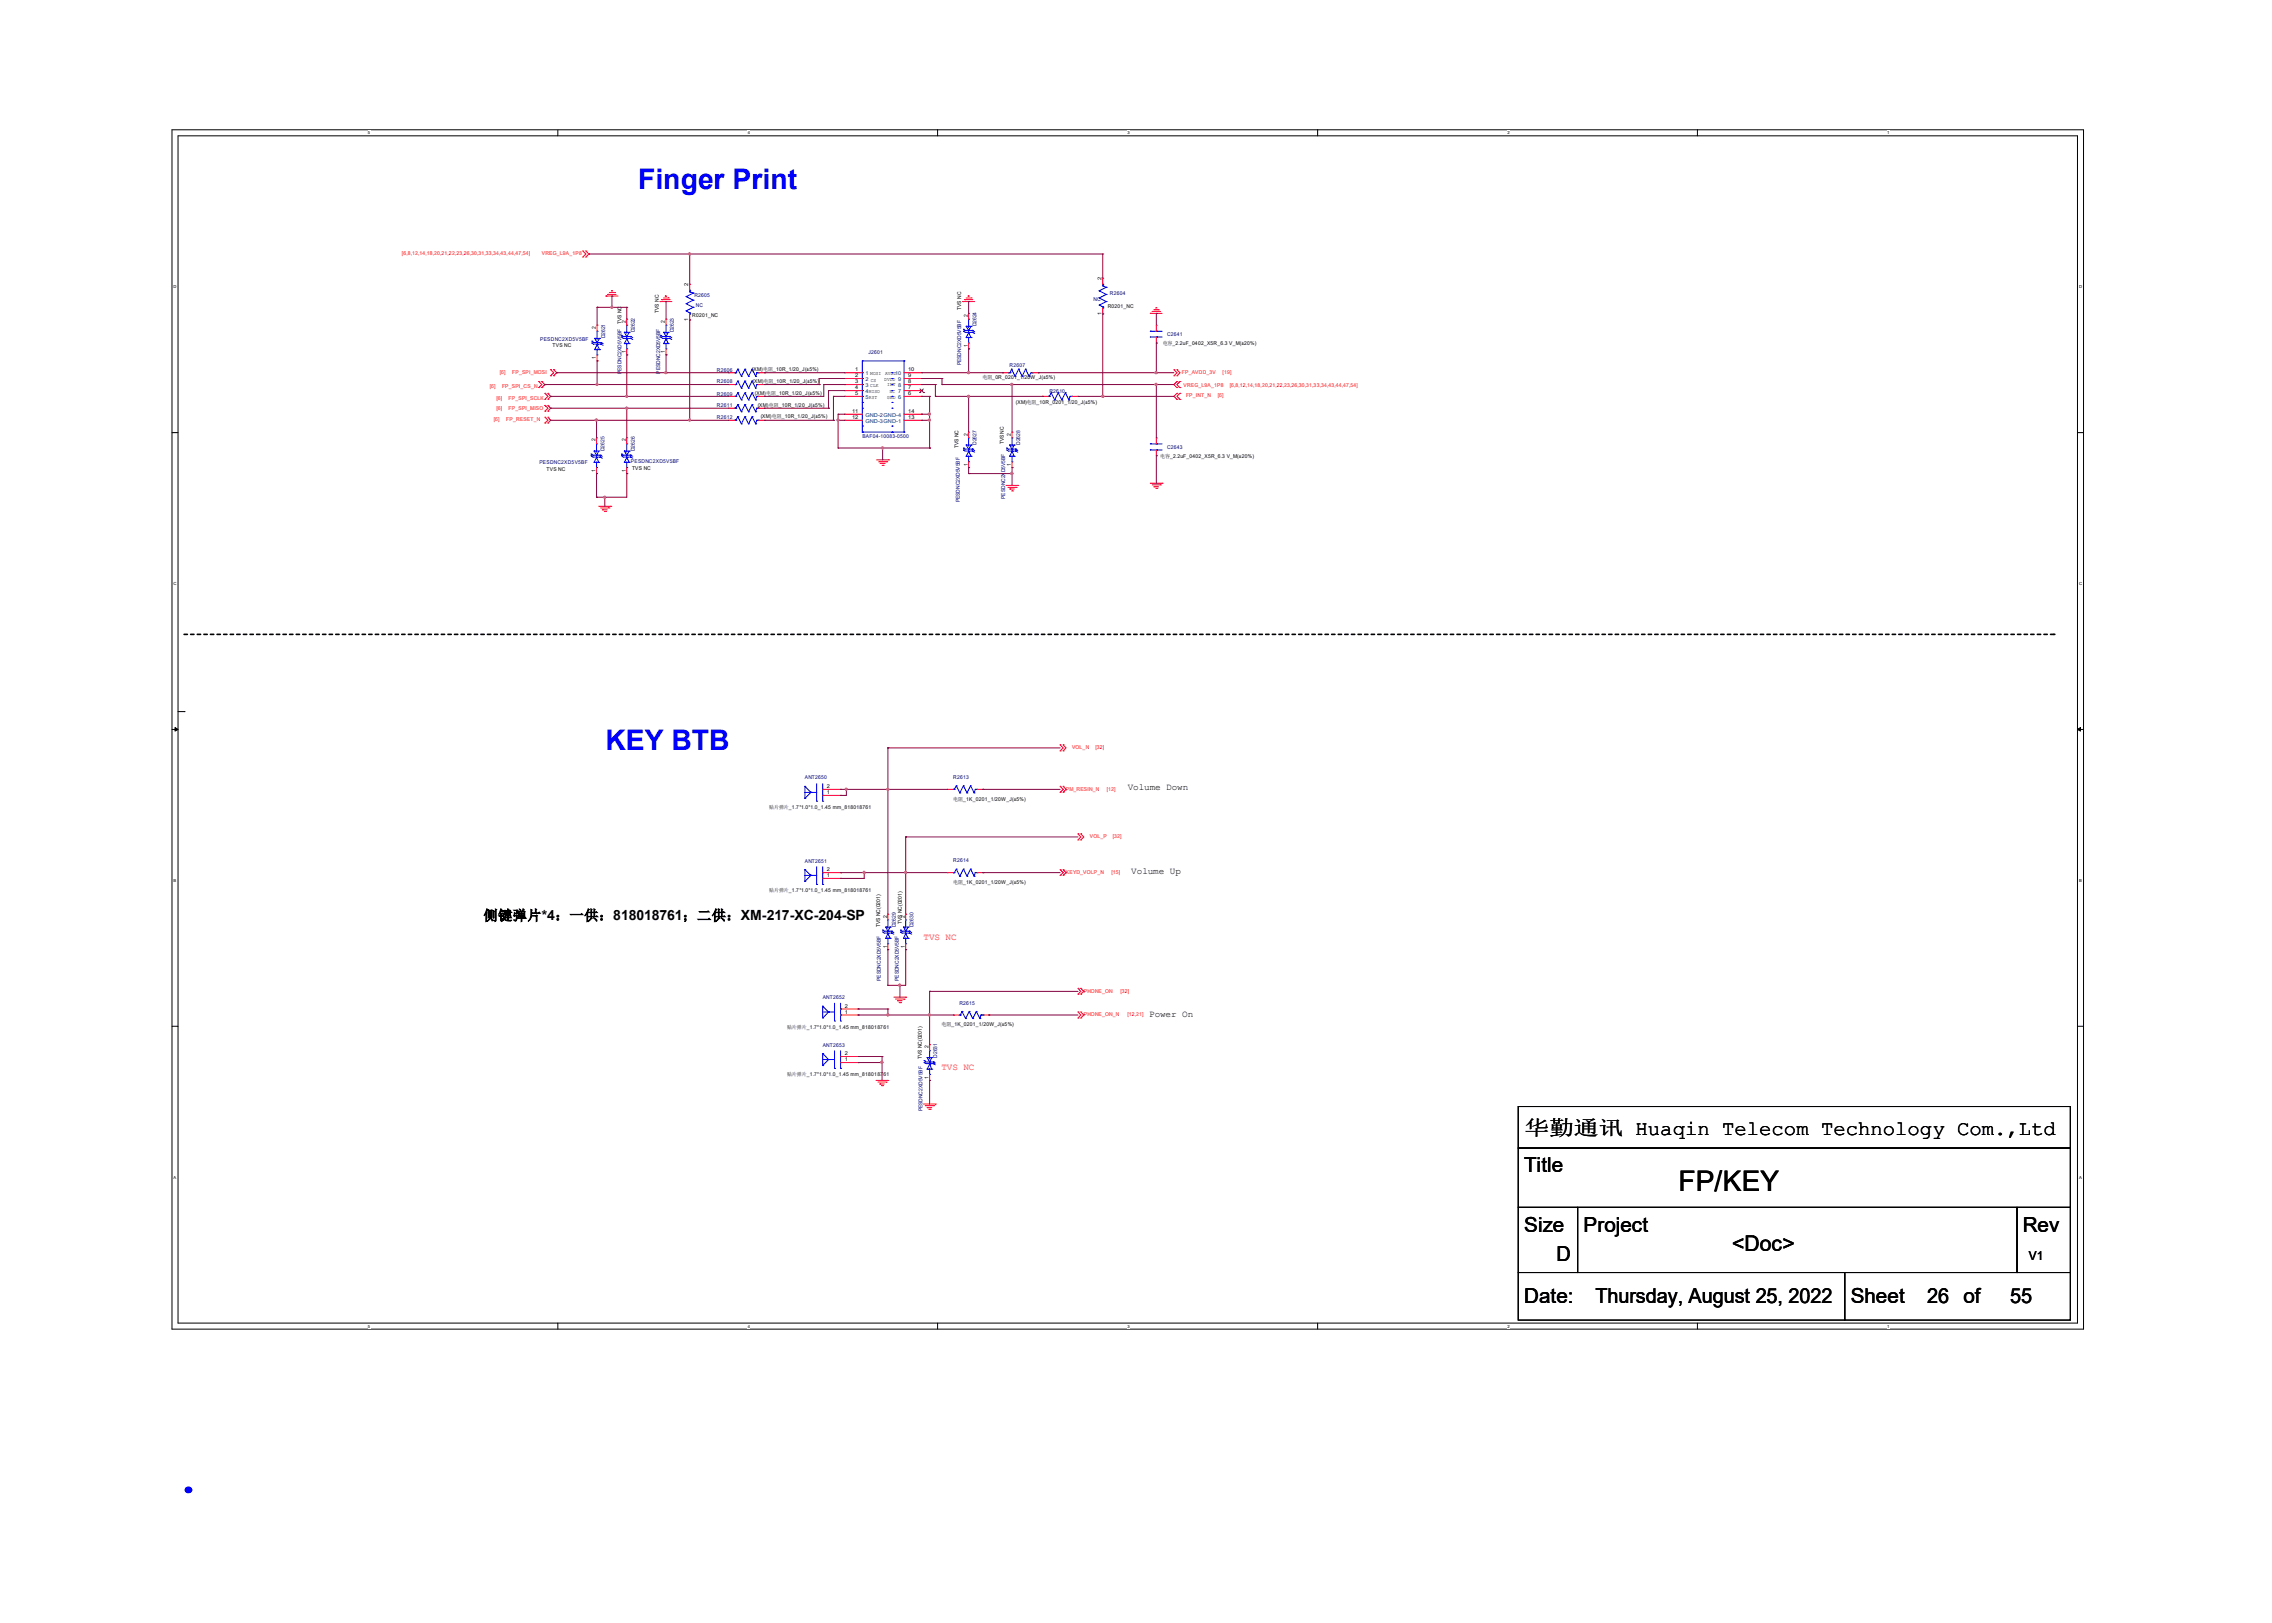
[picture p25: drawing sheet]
<svg xmlns="http://www.w3.org/2000/svg" width="350mm" height="250mm" viewBox="0 0 350 250" stroke-linecap="round" stroke-linejoin="round" font-family="sans-serif">
<defs><g id="words">
<text font-size="8.5" fill="#00f" x="26.5" y="229.9">.</text>
<g font-size="4.4" fill="#00f">
<text x="98.3" y="29.1">Finger Print</text>
<text x="93.3" y="115.5">KEY BTB</text>
</g>
<text font-size="4.4" x="258.6" y="183.5">FP/KEY</text>
<text font-size="3.3" x="266.8" y="192.6">&lt;Doc&gt;</text>
<g font-size="3.2">
<text x="234.8" y="174.8">华勤通讯 Huaqin Telecom Technology Com.,Ltd</text>
<text x="234.8" y="180.6">Title</text>
<text x="234.8" y="189.7">Size</text>
<text x="244" y="189.7">Project</text>
<text x="311.6" y="189.7">Rev</text>
<text x="239.8" y="194.3">D</text>
<text x="234.8" y="200.7">Date:</text>
<text x="245.8" y="200.7">Thursday, August 25, 2022</text>
<text x="285.1" y="200.7">Sheet</text>
<text x="296.9" y="200.7">26 of</text>
<text x="309.7" y="200.7">55</text>
</g>
<text font-size="2.2" x="74.5" y="141.7">侧键弹片*4：一供：818018761；二供：XM-217-XC-204-SP</text>
<text font-size="1.9" x="312.5" y="194.1">V1</text>
<g font-size="1.4">
<text x="173.7" y="121.7">Volume Down</text>
<text x="174.3" y="134.7">Volume Up</text>
<text x="177" y="156.6">Power On</text>
</g>
<g font-size="1.4" fill="#f00">
<text x="142.3" y="144.7">TVS NC</text>
<text x="145" y="164.9">TVS NC</text>
</g>
<g font-size=".8" fill="#f00">
<text x="61.9" y="39.3">[6,8,12,14,18,20,21,22,23,26,30,31,33,34,43,44,47,54]</text>
<text x="83.5" y="39.3">VREG_L9A_1P8</text>
<text x="75.4" y="59.8">[6]</text>
<text x="77" y="57.5">[6]</text>
<text x="77.3" y="59.8">FP_SPI_CS_N</text>
<text x="78.9" y="57.5">FP_SPI_MOSI</text>
<text x="182.1" y="57.5">FP_AVDD_3V</text>
<text x="182.3" y="59.6">VREG_L9A_1P8</text>
<text x="188.3" y="57.5">[19]</text>
<text x="189.4" y="59.6">[6,8,12,14,18,20,21,22,23,26,30,31,33,34,43,44,47,54]</text>
<text x="76.1" y="64.9">[6]</text>
<text x="76.5" y="61.6">[6]</text>
<text x="76.5" y="63.1">[6]</text>
<text x="78" y="64.9">FP_RESET_N</text>
<text x="78.4" y="61.6">FP_SPI_SCLK</text>
<text x="78.4" y="63.1">FP_SPI_MISO</text>
<text x="182.7" y="61.2">FP_INT_N</text>
<text x="187.6" y="61.2">[6]</text>
<text x="165.1" y="115.4">VOL_N</text>
<text x="168.8" y="115.4">[32]</text>
<text x="164.2" y="121.8">PM_RESIN_N</text>
<text x="170.5" y="121.8">[12]</text>
<text x="167.9" y="129.1">VOL_P</text>
<text x="171.4" y="129.1">[32]</text>
<text x="164.2" y="134.6">KEYD_VOLP_N</text>
<text x="171.2" y="134.6">[15]</text>
<text x="167" y="152.9">PHONE_ON</text>
<text x="172.6" y="152.9">[32]</text>
<text x="167" y="156.6">PHONE_ON_N</text>
<text x="173.7" y="156.6">[12,21]</text>
</g>
<g font-size=".8">
<text x="106" y="44.1" transform="rotate(-90 106 44.1)">2</text>
<text x="148.1" y="47.7" transform="rotate(-90 148.1 47.7)">TVS NC</text>
<text x="169.7" y="43.1" transform="rotate(-90 169.7 43.1)">2</text>
<text x="170.6" y="47.5">R0201_NC</text>
<text x="85.1" y="53.5">TVS NC</text>
<text x="91.8" y="50.6" transform="rotate(-90 91.8 50.6)">2</text>
<text x="95.7" y="49.9" transform="rotate(-90 95.7 49.9)">TVS NC</text>
<text x="96.4" y="49.7" transform="rotate(-90 96.4 49.7)">2</text>
<text x="101.5" y="48.2" transform="rotate(-90 101.5 48.2)">TVS NC</text>
<text x="102.4" y="49.7" transform="rotate(-90 102.4 49.7)">2</text>
<text x="106" y="49.5" transform="rotate(-90 106 49.5)">1</text>
<text x="106.6" y="48.8">R0201_NC</text>
<text x="149.1" y="53.5" transform="rotate(-90 149.1 53.5)">1</text>
<text x="149.1" y="48.8" transform="rotate(-90 149.1 48.8)">2</text>
<text x="169.7" y="48.5" transform="rotate(-90 169.7 48.5)">1</text>
<text x="179.1" y="53.1">电容_2.2uF_0402_X5R_6.3 V_M(±20%)</text>
<text x="91.8" y="55.3" transform="rotate(-90 91.8 55.3)">1</text>
<text x="96.4" y="54.4" transform="rotate(-90 96.4 54.4)">1</text>
<text x="102.4" y="54.4" transform="rotate(-90 102.4 54.4)">1</text>
<text x="115.8" y="57.2">(XM)电阻_10R_1/20_J(±5%)</text>
<text x="115.9" y="59">(XM)电阻_10R_1/20_J(±5%)</text>
<text x="131.7" y="57.2">1</text>
<text x="131.7" y="58.1">2</text>
<text x="131.7" y="59">3</text>
<text x="131.7" y="59.9">4</text>
<text x="136.2" y="58.7">DVDD 9</text>
<text x="136.4" y="57.7">AVDD10</text>
<text x="136.7" y="59.5">INT 8</text>
<text x="139.9" y="59">8</text>
<text x="139.9" y="58.1">9</text>
<text x="139.9" y="59.9">7</text>
<text x="139.9" y="57.2">10</text>
<text x="151.3" y="58.3">电阻_0R_0201_1/20W_J(±5%)</text>
<text x="116.3" y="60.8">(XM)电阻_10R_1/20_J(±5%)</text>
<text x="116.7" y="62.7">(XM)电阻_10R_1/20_J(±5%)</text>
<text x="117.2" y="64.4">(XM)电阻_10R_1/20_J(±5%)</text>
<text x="131.3" y="63.6">11</text>
<text x="131.3" y="64.5">12</text>
<text x="131.7" y="60.8">5</text>
<text x="136.7" y="61.5">GND 6</text>
<text x="137.1" y="60.5">NC 7</text>
<text x="139.9" y="60.8">6</text>
<text x="139.9" y="63.6">14</text>
<text x="139.9" y="64.5">13</text>
<text x="156.5" y="62.3">(XM)电阻_10R_0201_1/20_J(±5%)</text>
<text x="91.7" y="68" transform="rotate(-90 91.7 68)">2</text>
<text x="96.4" y="68" transform="rotate(-90 96.4 68)">2</text>
<text x="147.7" y="69" transform="rotate(-90 147.7 69)">TVS NC</text>
<text x="149.1" y="71.8" transform="rotate(-90 149.1 71.8)">1</text>
<text x="149.1" y="67.1" transform="rotate(-90 149.1 67.1)">2</text>
<text x="154.6" y="68.5" transform="rotate(-90 154.6 68.5)">TVS NC</text>
<text x="155.7" y="71.8" transform="rotate(-90 155.7 71.8)">1</text>
<text x="155.7" y="67.1" transform="rotate(-90 155.7 67.1)">2</text>
<text x="178.7" y="70.6">电容_2.2uF_0402_X5R_6.3 V_M(±20%)</text>
<text x="84.2" y="72.6">TVS NC</text>
<text x="91.7" y="72.7" transform="rotate(-90 91.7 72.7)">1</text>
<text x="96.4" y="72.7" transform="rotate(-90 96.4 72.7)">1</text>
<text x="97.4" y="72.4">TVS NC</text>
<text x="118.5" y="124.6">贴片弹片_1.7*1.0*1.0_1.45 mm_818018761</text>
<text x="127.4" y="122.3">1</text>
<text x="127.4" y="121.4">2</text>
<text x="146.8" y="123.4">电阻_1K_0201_1/20W_J(±5%)</text>
<text x="118.5" y="137.5">贴片弹片_1.7*1.0*1.0_1.45 mm_818018761</text>
<text x="127.4" y="135.1">1</text>
<text x="127.4" y="134.2">2</text>
<text x="146.8" y="136.2">电阻_1K_0201_1/20W_J(±5%)</text>
<text x="135.6" y="142.8" transform="rotate(-90 135.6 142.8)">TVS NC(0201)</text>
<text x="136.6" y="141.4" transform="rotate(-90 136.6 141.4)">2</text>
<text x="138.9" y="142.3" transform="rotate(-90 138.9 142.3)">TVS NC(0201)</text>
<text x="139.4" y="141.4" transform="rotate(-90 139.4 141.4)">2</text>
<text x="136.6" y="146" transform="rotate(-90 136.6 146)">1</text>
<text x="139.4" y="146" transform="rotate(-90 139.4 146)">1</text>
<text x="130.1" y="155.2">2</text>
<text x="121.2" y="158.5">贴片弹片_1.7*1.0*1.0_1.45 mm_818018761</text>
<text x="130.1" y="156.1">1</text>
<text x="143" y="161.5" transform="rotate(-90 143 161.5)">2</text>
<text x="145" y="158">电阻_1K_0201_1/20W_J(±5%)</text>
<text x="121.2" y="165.8">贴片弹片_1.7*1.0*1.0_1.45 mm_818018761</text>
<text x="130.1" y="163.5">1</text>
<text x="130.1" y="162.5">2</text>
<text x="142" y="163.1" transform="rotate(-90 142 163.1)">TVS NC(0201)</text>
<text x="143" y="166.1" transform="rotate(-90 143 166.1)">1</text>
</g>
<g font-size=".8" fill="#000080">
<text x="107" y="45.8">R2605</text>
<text x="107.2" y="47.3">NC</text>
<text x="168.5" y="46.4">NC</text>
<text x="171" y="45.5">R2604</text>
<text x="83.2" y="52.5">PESDNC2XD5V5BF</text>
<text x="93.2" y="52.1" transform="rotate(-90 93.2 52.1)">D2621</text>
<text x="97.8" y="51.2" transform="rotate(-90 97.8 51.2)">D2622</text>
<text x="103.8" y="51.2" transform="rotate(-90 103.8 51.2)">D2623</text>
<text x="150.4" y="50.3" transform="rotate(-90 150.4 50.3)">D2624</text>
<text x="179.8" y="51.8">C2641</text>
<text x="95.7" y="57.6" transform="rotate(-90 95.7 57.6)">PESDNC2XD5V5BF</text>
<text x="101.7" y="57.5" transform="rotate(-90 101.7 57.5)">PESDNC2XD5V5BF</text>
<text x="110.4" y="59.1">R2608</text>
<text x="110.4" y="57.2">R2606</text>
<text x="133.8" y="54.5">J2601</text>
<text x="148.1" y="56.3" transform="rotate(-90 148.1 56.3)">PESDNC2XD5V5BF</text>
<text x="155.5" y="56.5">R2607</text>
<text x="110.4" y="64.6">R2612</text>
<text x="110.4" y="62.7">R2611</text>
<text x="110.4" y="60.9">R2609</text>
<text x="161.7" y="60.5">R2610</text>
<text x="83.1" y="71.4">PESDNC2XD5V5BF</text>
<text x="93.1" y="69.5" transform="rotate(-90 93.1 69.5)">D2625</text>
<text x="97.2" y="71.3">PESDNC2XD5V5BF</text>
<text x="97.8" y="69.5" transform="rotate(-90 97.8 69.5)">D2626</text>
<text x="132.8" y="67.5">BAF04-10083-0500</text>
<text x="150.4" y="68.6" transform="rotate(-90 150.4 68.6)">D2627</text>
<text x="157.1" y="68.6" transform="rotate(-90 157.1 68.6)">D2628</text>
<text x="179.8" y="69.1">C2643</text>
<text x="147.8" y="77.4" transform="rotate(-90 147.8 77.4)">PESDNC2XD5V5BF</text>
<text x="154.8" y="76.8" transform="rotate(-90 154.8 76.8)">PESDNC2XD5V5BF</text>
<text x="146.9" y="120">R2613</text>
<text x="124" y="120.1">ANT2650</text>
<text x="124" y="132.9">ANT2651</text>
<text x="146.9" y="132.8">R2614</text>
<text x="138" y="142.8" transform="rotate(-90 138 142.8)">D2629</text>
<text x="140.7" y="142.8" transform="rotate(-90 140.7 142.8)">D2630</text>
<text x="126.7" y="153.9">ANT2652</text>
<text x="135.7" y="151.1" transform="rotate(-90 135.7 151.1)">PESDNC2XD5V5BF</text>
<text x="138.4" y="151.1" transform="rotate(-90 138.4 151.1)">PESDNC2XD5V5BF</text>
<text x="147.8" y="154.7">R2615</text>
<text x="126.7" y="161.2">ANT2653</text>
<text x="144.4" y="162.9" transform="rotate(-90 144.4 162.9)">D2631</text>
<text x="142.1" y="171.2" transform="rotate(-90 142.1 171.2)">PESDNC2XD5V5BF</text>
</g>
<g font-size=".8" fill="#004080">
<text x="133.3" y="57.8">1 MOSI</text>
<text x="133.3" y="58.7">2 CS</text>
<text x="133.3" y="59.6">3 CLK</text>
<text x="133.3" y="60.5">4MISO</text>
<text x="133.3" y="61.4">5RST</text>
<text x="133.3" y="64.2">GND-2GND-4</text>
<text x="133.3" y="65.1">GND-3GND-1</text>
</g>
<g font-size=".6">
<text x="56.7" y="20.7">5</text>
<text x="115.2" y="20.7">4</text>
<text x="173.7" y="20.7">3</text>
<text x="232.2" y="20.7">2</text>
<text x="290.7" y="20.7">1</text>
<text x="26.7" y="44.4">D</text>
<text x="320.3" y="44.4">D</text>
<text x="26.7" y="90.1">C</text>
<text x="320.3" y="90.1">C</text>
<text x="26.7" y="135.8">B</text>
<text x="320.3" y="135.8">B</text>
<text x="26.7" y="181.5">A</text>
<text x="320.3" y="181.5">A</text>
<text x="56.7" y="204.5">5</text>
<text x="115.2" y="204.5">4</text>
<text x="173.7" y="204.5">3</text>
<text x="232.2" y="204.5">2</text>
<text x="290.7" y="204.5">1</text>
</g>
</g></defs>
<path d="M26.5 20h294.5v184.7h-294.5zM27.4 20.9h292.6v182.9h-292.6z" fill="none" stroke="#000" stroke-width=".15"/>
<g fill="#fff">
<path d="M56.7 20.1h.3v.7h-.3z"/>
<path d="M56.7 203.9h.3v.8h-.3z"/>
</g>
<path d="M85.9 20v.9M85.9 203.8v.9" fill="none" stroke="#000" stroke-width=".15"/>
<g fill="#fff">
<path d="M115.2 20.1h.3v.7h-.3z"/>
<path d="M115.2 203.9h.3v.8h-.3z"/>
</g>
<path d="M144.4 20v.9M144.4 203.8v.9" fill="none" stroke="#000" stroke-width=".15"/>
<g fill="#fff">
<path d="M173.7 20.1h.3v.7h-.3z"/>
<path d="M173.7 203.9h.3v.8h-.3z"/>
</g>
<path d="M203 20v.9M203 203.8v.9" fill="none" stroke="#000" stroke-width=".15"/>
<g fill="#fff">
<path d="M232.2 20.1h.4v.7h-.4z"/>
<path d="M232.2 203.9h.4v.8h-.4z"/>
</g>
<path d="M261.5 20v.9M261.5 203.8v.9" fill="none" stroke="#000" stroke-width=".15"/>
<g fill="#fff">
<path d="M290.7 20.1h.4v.7h-.4z"/>
<path d="M290.7 203.9h.4v.8h-.4z"/>
<path d="M26.7 43.8h.5v.7h-.5z"/>
<path d="M320.3 43.8h.5v.7h-.5z"/>
<path d="M26.7 89.5h.5v.7h-.5z"/>
<path d="M320.3 89.5h.5v.7h-.5z"/>
</g>
<path d="M26.5 66.6h.9M320 66.6h1" fill="none" stroke="#000" stroke-width=".15"/>
<g fill="#fff">
<path d="M26.7 135.2h.5v.7h-.5z"/>
<path d="M320.3 135.2h.4v.7h-.4z"/>
</g>
<path d="M26.5 112.4h.9M320 112.4h1" fill="none" stroke="#000" stroke-width=".15"/>
<path d="M27 112.1l.4 .3-.4 .2zM320 112.4l.5-.3v.5z" fill="#000" stroke="#000" stroke-width=".15"/>
<g fill="#fff">
<path d="M26.7 180.9h.4v.8h-.4z"/>
<path d="M320.3 180.9h.4v.8h-.4z"/>
</g>
<path d="M27.4 109.6h1M28.4 109.6h.1M26.5 158.1h.9M320 158.1h1M233.9 176.8h85v9.2h-85zM233.9 170.4h85v6.4h-85zM233.9 186h9.1v10h-9.1zM233.9 196h50.3v7.3h-50.3zM243 186h67.7v10h-67.7zM284.2 196h34.7v7.3h-34.7zM310.7 186h8.2v10h-8.2z" fill="none" stroke="#000" stroke-width=".15"/>
<path d="M28.4 97.7h288M316.4 97.7h.1" fill="none" stroke="#000" stroke-width=".25" stroke-dasharray=".5"/>
<g fill="none" stroke="#f00" stroke-width=".15">
<path d="M89.8 38.7h.1M89.8 39.6h.1M89.8 38.7l.4 .4-.4 .5M90.2 38.7l.5 .4-.5 .5M90.2 39.6h.1M90.2 38.7h.1M83 58.8h.1M83 59.7h.1M83 58.8l.5 .4-.5 .5M83.5 58.8l.4 .4-.4 .5M83.5 59.7h.1M83.5 58.8h.1"/>
<path d="M84.8 56.9l.5 .5-.5 .5M84.8 56.9h.1M84.8 57.9h.1M85.3 57.9h.1M85.3 56.9h.1M85.3 56.9l.5 .5-.5 .5M92 50.1h.1M92 55.6h.1M92 50.1v.9M92 54.7v.9M93.3 45.6h1.9M93.3 45.6h.1"/>
<path d="M93.6 45.3h1.3M93.6 45.3h.1M93.9 45.1h.8M94.2 44.8h.2M94.2 44.8h.1M94.7 45.1h.1M96.6 49.2h.1M96.6 54.7h.1M96.6 49.2v.9M96.6 53.7v1M101.7 46.5h.1M101.7 46.5h1.8"/>
<path d="M101.9 46.2h.1M101.9 46.2h1.3M102.2 45.9h.7M102.5 45.6h.1M102.5 45.6h.2M102.6 49.2h.1M102.6 54.7h.1M102.6 49.2v.9M102.6 53.7v1M102.9 45.9h.1M106.3 49.3h.1M106.3 43.8h.1"/>
<path d="M106.3 43.8v.9M106.3 48.4v.9M112.3 57.4h.9M112.3 59.2h.9M112.3 59.2h.1M112.3 57.4h.1M116.8 57.4h1M116.8 59.2h1M117.8 59.2h.1M117.8 57.4h.1M130.1 57.4h2.7M130.1 58.3h2.7"/>
<path d="M130.1 59.2h2.7M130.1 57.4h.1M130.1 58.3h.1M130.1 59.2h.1M139.3 57.4h2.7M139.3 58.3h2.7M139.3 59.2h2.7M142 59.2h.1M142 58.3h.1M142 57.4h.1M148.3 46.5h.1M148.3 46.5h1.9"/>
<path d="M148.6 46.2h.1M148.6 46.2h1.3M148.8 45.9h.8M149.1 45.6h.2M149.1 45.6h.1M149.2 48.3h.1M149.2 53.7h.1M149.2 48.3v.9M149.2 52.8v.9M149.6 45.9h.1M154.4 57.4h1M154.4 57.4h.1"/>
<path d="M159 57.4h.9M159.9 57.4h.1M169.9 48.4h.1M169.9 42.9h.1M169.9 42.9v.9M169.9 47.4v1M177.2 48.3h1.8M177.2 48.3h.1M177.5 48h.1M177.5 48h1.3M177.8 47.7h.7M178 47.4h.2"/>
<path d="M178 47.4h.1M178.1 50.1h.1M178.1 52.8h.1M178.1 50.1v.9M178.1 51.9v.9M178.5 47.7h.1M180.8 56.9h.1M180.8 57.9h.1M180.8 56.9l.5 .5-.5 .5M181.3 58.8l-.5 .4 .5 .5M181.3 56.9h.1M181.3 57.9h.1"/>
<path d="M181.3 59.7h.1M181.3 58.8h.1M181.3 56.9l.5 .5-.5 .5M181.8 58.8l-.5 .4 .5 .5M181.8 58.8h.1M181.8 59.7h.1M83.9 60.6h.1M83.9 61.5h.1M83.9 63.3h.1M83.9 62.5h.1M83.9 65.2h.1M83.9 64.3h.1"/>
<path d="M83.9 60.6l.5 .5-.5 .4M83.9 62.5l.5 .4-.5 .4M83.9 64.3l.5 .4-.5 .5M84.4 60.6l.4 .5-.4 .4M84.4 62.5l.4 .4-.4 .4M84.4 64.3l.4 .4-.4 .5M84.4 61.5h.1M84.4 60.6h.1M84.4 62.5h.1M84.4 63.3h.1M84.4 64.3h.1M84.4 65.2h.1"/>
<path d="M91.9 67.4h.1M91.9 73h.1M91.9 67.4v1M91.9 72v1M92.2 78h1.9M92.5 78.2h1.3M92.8 78.5h.1M92.8 78.5h.8M93.1 78.8h.2M93.3 78.8h.1M93.8 78.2h.1M94.1 78h.1"/>
<path d="M96.6 67.4h.1M96.6 73h.1M96.6 67.4v1M96.6 72v1M112.3 61.1h.9M112.3 64.7h.9M112.3 62.9h.9M112.3 64.7h.1M112.3 62.9h.1M112.3 61.1h.1M116.8 61.1h1M116.8 64.7h1"/>
<path d="M116.8 62.9h1M117.8 64.7h.1M117.8 62.9h.1M117.8 61.1h.1M130.1 60.2h2.7M130.1 61.1h2.7M130.1 63.8h2.7M130.1 64.7h2.7M130.1 60.2h.1M130.1 61.1h.1M130.1 63.8h.1M130.1 64.7h.1"/>
<path d="M135 70.8h1.9M135.3 71.1h1.3M135.6 71.4h.1M135.6 71.4h.7M135.9 71.7h.2M136.1 71.7h.1M136.6 71.1h.1M136.9 70.8h.1M139.3 60.2h2.7M139.3 61.1h2.7M139.3 63.8h2.7M139.3 64.7h2.7"/>
<path d="M142 60.2h.1M142 61.1h.1M142 63.8h.1M142 64.7h.1M149.2 66.6h.1M149.2 72h.1M149.2 66.6v.8M149.2 71.1v.9M155 74.8h1.8M155.3 75.1h1.2M155.5 75.3h.7M155.5 75.3h.1"/>
<path d="M155.8 75.6h.2M155.9 66.6h.1M155.9 72h.1M155.9 66.6v.8M155.9 71.1v.9M156 75.6h.1M156.5 75.1h.1M156.8 74.8h.1M160.6 61.1h.9M160.6 61.1h.1M165.1 61.1h1M166.1 61.1h.1"/>
<path d="M177.2 74.4h1.8M177.5 74.7h1.3M177.8 75h.7M177.8 75h.1M178 75.2h.2M178.1 67.4h.1M178.1 70.2h.1M178.1 67.4v1M178.1 69.3v.9M178.2 75.2h.1M178.8 74.7h.1M179 74.4h.1"/>
<path d="M181.3 60.6l-.5 .5 .5 .4M181.3 60.6h.1M181.3 61.5h.1M181.8 60.6l-.5 .5 .5 .4M181.8 61.5h.1M181.8 60.6h.1M163.3 115.7h.1M163.3 114.7h.1M163.3 114.7l.5 .5-.5 .5M163.8 114.7l.4 .5-.4 .5M163.8 115.7h.1M163.8 114.7h.1"/>
<path d="M126.7 122.5h2.8M126.7 121.6h2.8M126.7 134.4h2.8M126.7 135.3h2.8M129.5 122.5h.1M129.5 121.6h.1M129.5 135.3h.1M129.5 134.4h.1M145.9 134.4h.1M145.9 121.6h.1M145.9 121.6h.9M145.9 134.4h.9"/>
<path d="M150.5 121.6h.9M150.5 134.4h.9M151.4 134.4h.1M151.4 121.6h.1M163.3 122.1h.1M163.3 121.1h.1M163.3 134.8h.1M163.3 134h.1M163.3 121.1l.5 .5-.5 .5M163.3 134l.5 .4-.5 .4M163.8 121.1l.4 .5-.4 .5M163.8 134l.4 .4-.4 .4"/>
<path d="M163.8 122.1h.1M163.8 121.1h.1M163.8 134.8h.1M163.8 134h.1M166.1 128.5l.4 .4-.4 .5M166.1 129.4h.1M166.1 128.5h.1M166.5 129.4h.1M166.5 128.5h.1M166.5 128.5l.5 .4-.5 .5M129.5 156.3h2.7M129.5 155.4h2.7"/>
<path d="M132.2 156.3h.1M132.2 155.4h.1M136.8 140.8h.1M136.8 146.3h.1M136.8 140.8v.9M136.8 145.4v.9M137.7 153.6h1.8M138 153.9h1.3M138.3 154.1h.1M138.3 154.1h.7M138.5 154.4h.2M138.7 154.4h.1"/>
<path d="M139.3 153.9h.1M139.5 140.8h.1M139.5 146.3h.1M139.5 140.8v.9M139.5 145.4v.9M139.5 153.6h.1M146.8 156.3h1M146.8 156.3h.1M151.4 156.3h1M152.4 156.3h.1M166.1 152.2l.4 .5-.4 .4M166.1 155.9l.4 .4-.4 .5"/>
<path d="M166.1 153.1h.1M166.1 152.2h.1M166.1 156.8h.1M166.1 155.9h.1M166.5 153.1h.1M166.5 152.2h.1M166.5 156.8h.1M166.5 155.9h.1M166.5 152.2l.5 .5-.5 .4M166.5 155.9l.5 .4-.5 .5M129.5 163.7h2.7M129.5 162.7h2.7"/>
<path d="M132.2 163.7h.1M132.2 162.7h.1M135 166.4h1.8M135.2 166.7h1.3M135.5 167h.1M135.5 167h.7M135.8 167.2h.2M136 167.2h.1M136.5 166.7h.1M136.8 166.4h.1M142.3 170.1h1.8M142.5 170.3h1.3"/>
<path d="M142.8 170.6h.7M142.8 170.6h.1M143.1 170.9h.2M143.2 160.9h.1M143.2 166.4h.1M143.2 160.9v1M143.2 165.5v.9M143.3 170.9h.1M143.8 170.3h.1M144.1 170.1h.1"/>
</g>
<g fill="none" stroke="#00f" stroke-width=".15">
<path d="M91.2 52.8h.1M91.2 52.5h.1M91.2 52.8l.2 .2h1.1M91.2 52.5l.2 .3h1.1M91.6 53.9h.1M91.6 52.1h.1M91.6 52.1h.8M91.6 52.1l.4 .7M91.6 53.9h.8M92 53.1l-.4 .8M92 54.7h.1M92 51h.1"/>
<path d="M92 53.1h.1M92 52.8h.1M92 51v1.3M92 52.8v.3M92 53.7v1M92 53.1l.4 .8M92.4 53.9h.1M92.4 52.1h.1M92.4 52.1l-.4 .7M92.5 53h.1M92.5 52.8h.1M92.5 52.8l.4 .1"/>
<path d="M92.5 53l.4 .2M95.8 51.9l.2 .2h1.1M95.8 51.7l.2 .1h1.1M95.8 51.9h.1M95.8 51.7h.1M96.2 52.9h.7M96.2 52.9h.1M96.2 51.2h.1M96.2 51.2h.7M96.2 51.2l.4 .6M96.6 52.2l-.4 .7M96.6 53.7h.1"/>
<path d="M96.6 50.1h.1M96.6 52.2h.1M96.6 51.8h.1M96.6 50.1v1.3M96.6 51.8v.4M96.6 52.8v.9M96.6 52.2l.3 .7M96.9 52.9h.1M96.9 51.2h.1M96.9 51.2l-.3 .6M97.1 52.1h.1M97.1 51.8h.1"/>
<path d="M97.1 51.8l.4 .2M97.1 52.1l.4 .2M101.8 51.9l.3 .2h1M101.8 51.7l.3 .1h1M101.8 51.9h.1M101.8 51.7h.1M102.2 52.9h.1M102.2 51.2h.1M102.2 51.2h.7M102.2 51.2l.4 .6M102.2 52.9h.7M102.6 52.2l-.4 .7"/>
<path d="M102.6 53.7h.1M102.6 50.1h.1M102.6 52.2h.1M102.6 51.8h.1M102.6 50.1v1.3M102.6 51.8v.4M102.6 52.8v.9M102.6 52.2l.3 .7M102.9 52.9h.1M102.9 51.2h.1M102.9 51.2l-.3 .6M103.1 52.1h.1"/>
<path d="M103.1 51.8h.1M103.1 51.8l.4 .2M103.1 52.1l.4 .2M105.7 45.7h.1M105.7 46.8h.1M105.7 47.9h.1M105.7 45.7l1.1 .5M105.7 46.8l1.1 .5M105.7 47.9l.6 .3M106.3 44.7h.1M106.3 48.4h.1M106.3 45h.1"/>
<path d="M106.3 48.2h.1M106.3 44.7v.3M106.3 48.2v.2M106.3 45l.5 .1M106.8 45.1h.1M106.8 46.2h.1M106.8 47.3h.1M106.8 45.1l-1.1 .6M106.8 46.2l-1.1 .6M106.8 47.3l-1.1 .6M113.2 59.2h.1M113.2 57.4h.1"/>
<path d="M113.2 59.2h.2M113.2 57.4h.2M113.4 59.2h.1M113.4 57.4h.1M113.7 58.7l.5 1.1M113.7 56.9l.5 1.1M113.7 58.7h.1M113.7 56.9h.1M113.7 58.7l-.3 .5M113.7 56.9l-.3 .5M114.2 59.8h.1M114.2 58h.1"/>
<path d="M114.8 58.7l.5 1.1M114.8 56.9l.5 1.1M114.8 58.7h.1M114.8 56.9h.1M114.8 58.7l-.6 1.1M114.8 56.9l-.6 1.1M115.3 59.8h.1M115.3 58h.1M115.9 58.7l.5 1.1M115.9 56.9l.5 1.1M115.9 58.7h.1M115.9 56.9h.1"/>
<path d="M115.9 58.7l-.6 1.1M115.9 56.9l-.6 1.1M116.4 59.8h.1M116.4 58h.1M116.6 59.2h.2M116.6 57.4h.2M116.6 59.2h.1M116.6 57.4h.1M116.6 59.2l-.2 .6M116.6 57.4l-.2 .6M116.8 59.2h.1M116.8 57.4h.1"/>
<path d="M132.8 59.2h.1M132.8 58.3h.1M132.8 57.4h.1M132.8 55.6h.1M132.8 55.6h6.5M132.8 55.6v11M137.4 59.2h.1M137.4 58.3h.1M137.4 57.4h.1M139.3 55.6h.1M139.3 55.6v11M148.4 51h.1"/>
<path d="M148.4 50.7h.1M148.4 51l.3 .2h1.1M148.4 50.7l.3 .2h1.1M148.8 52h.1M148.8 50.3h.1M148.8 50.3h.8M148.8 52h.8M148.8 50.3l.4 .6M149.2 51.3l-.4 .7M149.2 52.8h.1M149.2 49.2h.1M149.2 51.3h.1"/>
<path d="M149.2 50.9h.1M149.2 49.2v1.3M149.2 50.9v.4M149.2 51.9v.9M149.2 51.3l.4 .7M149.6 52h.1M149.6 50.3h.1M149.6 50.3l-.4 .6M149.8 50.9l.4 .2M149.8 51.2l.4 .2M149.8 51.2h.1M149.8 50.9h.1"/>
<path d="M155.4 57.4h.1M155.4 57.4h.2M155.6 57.4h.1M155.8 56.9l-.2 .5M155.8 56.9h.1M155.8 56.9l.6 1.1M156.4 58h.1M156.9 56.9h.1M156.9 56.9l.6 1.1M156.9 56.9l-.5 1.1M157.5 58h.1M158 56.9l-.5 1.1"/>
<path d="M158 56.9h.1M158 56.9l.5 1.1M158.5 58h.1M158.8 57.4h.1M158.8 57.4h.2M158.8 57.4l-.3 .6M159 57.4h.1M169.3 44.8h.1M169.3 45.9h.1M169.3 47h.1M169.3 44.8l1.1 .5M169.3 45.9l1.1 .6"/>
<path d="M169.3 47l.6 .3M169.9 43.8h.1M169.9 47.4h.1M169.9 44h.1M169.9 47.3h.1M169.9 43.8v.2M169.9 47.3v.1M169.9 44l.5 .2M170.4 44.2h.1M170.4 45.3h.1M170.4 46.5h.1M170.4 44.2l-1.1 .6"/>
<path d="M170.4 45.3l-1.1 .6M170.4 46.5l-1.1 .5M177.2 51h1.8M177.2 51.9h1.8M177.2 51h.1M177.2 51.9h.1M178.1 51h.1M178.1 51.9h.1M91.1 70.2l.2 .2h1.1M91.1 69.9l.2 .2h1.1M91.1 70.2h.1M91.1 69.9h.1"/>
<path d="M91.5 69.5l.4 .6M91.5 71.2h.7M91.5 71.2h.1M91.5 69.5h.1M91.5 69.5h.7M91.9 72h.1M91.9 68.4h.1M91.9 70.5h.1M91.9 70.1h.1M91.9 68.4v1.2M91.9 70.1v.4M91.9 71.1v.9"/>
<path d="M91.9 70.5l.3 .7M91.9 70.5l-.4 .7M92.2 71.2h.1M92.2 69.5h.1M92.2 69.5l-.3 .6M92.4 70.1l.4 .2M92.4 70.4l.4 .2M92.4 70.4h.1M92.4 70.1h.1M95.8 70.2l.2 .2h1.1M95.8 69.9l.2 .2h1.1M95.8 70.2h.1"/>
<path d="M95.8 69.9h.1M96.2 71.2h.7M96.2 71.2h.1M96.2 69.5h.1M96.2 69.5h.7M96.2 69.5l.4 .6M96.6 70.5l-.4 .7M96.6 72h.1M96.6 68.4h.1M96.6 70.5h.1M96.6 70.1h.1M96.6 68.4v1.2"/>
<path d="M96.6 70.1v.4M96.6 71.1v.9M96.6 70.5l.3 .7M96.9 71.2h.1M96.9 69.5h.1M96.9 69.5l-.3 .6M97.1 70.4h.1M97.1 70.1h.1M97.1 70.1l.4 .2M97.1 70.4l.4 .2M113.2 64.7h.1M113.2 62.9h.1"/>
<path d="M113.2 61.1h.1M113.2 64.7h.2M113.2 61.1h.2M113.2 62.9h.2M113.4 64.7h.1M113.4 62.9h.1M113.4 61.1h.1M113.7 64.2l.5 1.1M113.7 62.3l.5 1.1M113.7 60.5l.5 1.1M113.7 64.2h.1M113.7 62.3h.1"/>
<path d="M113.7 60.5h.1M113.7 64.2l-.3 .5M113.7 62.3l-.3 .6M113.7 60.5l-.3 .6M114.2 65.3h.1M114.2 63.4h.1M114.2 61.6h.1M114.8 64.2l.5 1.1M114.8 62.3l.5 1.1M114.8 60.5l.5 1.1M114.8 64.2h.1M114.8 62.3h.1"/>
<path d="M114.8 60.5h.1M114.8 64.2l-.6 1.1M114.8 62.3l-.6 1.1M114.8 60.5l-.6 1.1M115.3 65.3h.1M115.3 63.4h.1M115.3 61.6h.1M115.9 64.2l.5 1.1M115.9 62.3l.5 1.1M115.9 60.5l.5 1.1M115.9 64.2h.1M115.9 62.3h.1"/>
<path d="M115.9 60.5h.1M115.9 64.2l-.6 1.1M115.9 62.3l-.6 1.1M115.9 60.5l-.6 1.1M116.4 65.3h.1M116.4 63.4h.1M116.4 61.6h.1M116.6 64.7h.2M116.6 61.1h.2M116.6 62.9h.2M116.6 64.7h.1M116.6 62.9h.1"/>
<path d="M116.6 61.1h.1M116.6 64.7l-.2 .6M116.6 62.9l-.2 .5M116.6 61.1l-.2 .5M116.8 64.7h.1M116.8 62.9h.1M116.8 61.1h.1M132.8 66.6h6.5M132.8 66.6h.1M132.8 65.6h.1M132.8 62.9h.1M132.8 62h.1"/>
<path d="M132.8 61.1h.1M132.8 60.2h.1M137.4 66.6h.1M137.4 65.6h.1M137.4 62.9h.1M137.4 62h.1M137.4 61.1h.1M137.4 60.2h.1M139.3 66.6h.1M148.4 69.3h.1M148.4 69h.1M148.4 69.3l.3 .2h1.1"/>
<path d="M148.4 69l.3 .2h1.1M148.8 70.3h.1M148.8 68.5h.1M148.8 68.5h.8M148.8 70.3h.8M148.8 68.5l.4 .7M149.2 69.6l-.4 .7M149.2 71.1h.1M149.2 67.4h.1M149.2 69.6h.1M149.2 69.2h.1M149.2 67.4v1.4"/>
<path d="M149.2 69.2v.4M149.2 70.2v.9M149.2 69.6l.4 .7M149.6 70.3h.1M149.6 68.5h.1M149.6 68.5l-.4 .7M149.8 69.2l.4 .2M149.8 69.5l.4 .1M149.8 69.5h.1M149.8 69.2h.1M155.1 69.3l.3 .2h1.1M155.1 69l.3 .2h1.1"/>
<path d="M155.1 69.3h.1M155.1 69h.1M155.5 70.3h.7M155.5 68.5l.4 .7M155.5 70.3h.1M155.5 68.5h.1M155.5 68.5h.7M155.9 71.1h.1M155.9 67.4h.1M155.9 69.6h.1M155.9 69.2h.1M155.9 67.4v1.4"/>
<path d="M155.9 69.2v.4M155.9 70.2v.9M155.9 69.6l.3 .7M155.9 69.6l-.4 .7M156.2 70.3h.1M156.2 68.5h.1M156.2 68.5l-.3 .7M156.5 69.2l.3 .2M156.5 69.5l.3 .1M156.5 69.5h.1M156.5 69.2h.1M161.5 61.1h.1"/>
<path d="M161.5 61.1h.2M161.7 61.1h.1M161.9 60.5l.6 1.1M161.9 60.5h.1M161.9 60.5l-.2 .6M162.5 61.6h.1M163 60.5l.6 1.1M163 60.5h.1M163 60.5l-.5 1.1M163.6 61.6h.1M164.1 60.5l.6 1.1M164.1 60.5h.1"/>
<path d="M164.1 60.5l-.5 1.1M164.7 61.6h.1M164.8 61.1h.3M164.8 61.1h.1M164.8 61.1l-.1 .5M165.1 61.1h.1M177.2 68.4h1.8M177.2 69.3h1.8M177.2 68.4h.1M177.2 69.3h.1M178.1 68.4h.1M178.1 69.3h.1"/>
<path d="M124 121.1h.1M124 123h.1M124 134h.1M124 135.8h.1M124 121.1v1.9M124 134v1.8M124 122.1h1.8M124 134.8h1.8M124 121.1l.9 1M124 134l.9 .8M124.9 122.1l-.9 .9M124.9 134.8l-.9 1"/>
<path d="M124.9 122.1h.1M124.9 134.8h.1M125.8 123.4h.1M125.8 136.2h.1M125.8 120.7v2.7M125.8 133.5v2.7M126.7 121.6h.1M126.7 122.5h.1M126.7 123.4h.1M126.7 134.4h.1M126.7 135.3h.1M126.7 136.2h.1"/>
<path d="M126.7 120.7v2.7M126.7 133.5v2.7M146.8 134.4h.1M146.8 121.6h.1M146.8 134.4h.2M146.8 121.6h.2M147 134.4h.1M147 121.6h.1M147.3 133.9l.6 1.1M147.3 121l.6 1.1M147.3 133.9h.1M147.3 121h.1"/>
<path d="M147.3 133.9l-.3 .5M147.3 121l-.3 .6M147.9 135h.1M147.9 122.1h.1M148.4 133.9l.6 1.1M148.4 121l.6 1.1M148.4 133.9h.1M148.4 121h.1M148.4 133.9l-.5 1.1M148.4 121l-.5 1.1M149 135h.1M149 122.1h.1"/>
<path d="M149.5 133.9l.6 1.1M149.5 121l.6 1.1M149.5 133.9h.1M149.5 121h.1M149.5 133.9l-.5 1.1M149.5 121l-.5 1.1M150.1 135h.1M150.1 122.1h.1M150.2 134.4h.1M150.2 121.6h.1M150.2 134.4l-.1 .6M150.2 121.6l-.1 .5"/>
<path d="M150.2 134.4h.3M150.2 121.6h.3M150.5 134.4h.1M150.5 121.6h.1M126.7 155l.9 .9M126.7 155h.1M126.7 156.8h.1M126.7 155v1.8M126.7 155.9h1.9M127.6 155.9h.1M127.6 155.9l-.9 .9M128.6 157.3h.1"/>
<path d="M128.6 154.5v2.8M129.5 155.4h.1M129.5 156.3h.1M129.5 157.3h.1M129.5 154.5v2.8M136 143.6h.1M136 143.3h.1M136 143.6l.2 .1h1.1M136 143.3l.2 .1h1.1M136.4 144.5h.8M136.4 142.8l.4 .6M136.4 144.5h.1"/>
<path d="M136.4 142.8h.1M136.4 142.8h.8M136.8 145.4h.1M136.8 141.7h.1M136.8 143.8h.1M136.8 143.4h.1M136.8 141.7v1.3M136.8 143.4v.4M136.8 144.5v.9M136.8 143.8l.4 .7M136.8 143.8l-.4 .7M137.2 144.5h.1"/>
<path d="M137.2 142.8h.1M137.2 142.8l-.4 .6M137.3 143.4l.4 .2M137.3 143.7l.4 .2M137.3 143.7h.1M137.3 143.4h.1M138.7 143.6h.1M138.7 143.3h.1M138.7 143.6l.3 .1h1.1M138.7 143.3l.3 .1h1.1M139.2 142.8l.3 .6M139.2 144.5h.1"/>
<path d="M139.2 142.8h.1M139.2 142.8h.7M139.2 144.5h.7M139.5 145.4h.1M139.5 141.7h.1M139.5 143.8h.1M139.5 143.4h.1M139.5 141.7v1.3M139.5 143.4v.4M139.5 144.5v.9M139.5 143.8l.4 .7M139.5 143.8l-.3 .7"/>
<path d="M139.9 144.5h.1M139.9 142.8h.1M139.9 142.8l-.4 .6M140.1 143.7h.1M140.1 143.4h.1M140.1 143.4l.4 .2M140.1 143.7l.4 .2M147.8 156.3h.1M147.9 156.3h.1M148.2 155.8l.6 1.1M148.2 155.8h.1M148.2 155.8l-.3 .5"/>
<path d="M148.8 156.9h.1M149.3 155.8l.6 1.1M149.3 155.8h.1M149.3 155.8l-.5 1.1M149.9 156.9h.1M150.4 155.8l.6 1.1M150.4 155.8h.1M150.4 155.8l-.5 1.1M151 156.9h.1M151.1 156.3h.3M151.1 156.3h.1M151.1 156.3l-.1 .6"/>
<path d="M151.4 156.3h.1M126.7 162.3l.9 .9M126.7 162.3h.1M126.7 164.1h.1M126.7 162.3v1.8M126.7 163.2h1.9M127.6 163.2h.1M127.6 163.2l-.9 .9M128.6 164.6h.1M128.6 161.9v2.7M129.5 162.7h.1M129.5 163.7h.1"/>
<path d="M129.5 164.6h.1M129.5 161.9v2.7M142.4 163.7l.3 .1h1.1M142.4 163.4l.3 .2h1.1M142.4 163.7h.1M142.4 163.4h.1M142.8 164.7h.7M142.8 162.9l.4 .7M142.8 164.7h.1M142.8 162.9h.1M142.8 162.9h.7M143.2 165.5h.1"/>
<path d="M143.2 161.9h.1M143.2 163.9h.1M143.2 163.6h.1M143.2 161.9v1.2M143.2 163.6v.3M143.2 164.6v.9M143.2 163.9l.3 .8M143.2 163.9l-.4 .8M143.5 164.7h.1M143.5 162.9h.1M143.5 162.9l-.3 .7M143.8 163.6l.3 .2"/>
<path d="M143.8 163.8l.3 .2M143.8 163.8h.1M143.8 163.6h.1"/>
</g>
<path d="M141.7 59.9l.6 .6M142.2 59.9l-.5 .6M141.7 60.5h.1M142.3 60.5h.1" fill="none" stroke="#804000" stroke-width=".15"/>
<g fill="none" stroke="#800040" stroke-width=".15">
<path d="M90.7 39.1h.1M90.7 39.1h79.2M106.3 39.1h.1M106.3 39.1v4.7M169.9 39.1h.1M169.9 39.1v3.8M83.9 59.2h.1M83.9 59.2h28.4M85.8 57.4h26.5M85.8 57.4h.1M92 59.2h.1M92 47.3h4.6"/>
<path d="M92 47.3h.1M92 55.6h.1M92 47.3v2.8M92 55.6v3.6M94.3 45.6h.1M94.3 47.3h.1M94.3 45.6v1.7M96.6 47.3h.1M96.6 54.7h.1M96.6 47.3v1.9M96.6 54.7v6.4M102.6 46.5h.1"/>
<path d="M102.6 54.7h.1M102.6 57.4h.1M102.6 46.5v2.7M102.6 54.7v2.7M106.3 49.3h.1M106.3 49.3v15.4M117.8 57.4h.1M117.8 59.2h8.4M117.8 57.4h12.3M126.2 59.2h.1M126.2 58.3h.1M126.2 58.3v.9"/>
<path d="M126.2 58.3h3.9M126.9 59.2h.1M126.9 59.2h3.2M126.9 59.2v1.9h-9.1M130.1 59.2h.1M142 58.3h.1M142 57.4h12.4M142 59.2h2.1M142 58.3h3.1M144.1 59.2h.1M144.1 59.2v1.9M145.1 58.3h.1"/>
<path d="M145.1 59.2h.1M145.1 58.3v.9M145.1 59.2h35.7M149.2 57.4h.1M149.2 46.5h.1M149.2 53.7h.1M149.2 46.5v1.8M149.2 53.7v3.7M154.4 57.4h.1M155.9 59.2h.1M155.9 59.2v7.4M159.9 57.4h.1"/>
<path d="M159.9 57.4h20.9M169.9 48.4h.1M169.9 48.4v12.7M178.1 52.8h.1M178.1 57.4h.1M178.1 59.2h.1M178.1 48.3h.1M178.1 48.3v1.8M178.1 52.8v4.6M178.1 59.2v8.2M84.8 61.1h.1M84.8 62.9h.1"/>
<path d="M84.8 64.7h27.5M84.8 61.1h27.5M84.8 62.9h27.5M91.9 64.7h.1M91.9 73h.1M91.9 76.6h.1M91.9 64.7v2.7M91.9 73v3.6M93.2 76.6h.1M93.2 76.6v1.4M96.6 61.1h.1M96.6 62.9h.1"/>
<path d="M96.6 73h.1M96.6 62.9v4.5M96.6 73v3.6h-4.7M106.3 64.7h.1M117.8 61.1h.1M117.8 62.9h9.8M117.8 64.7h10.6M127.6 62.9h.1M127.6 60.2h.1M127.6 60.2v2.7M127.6 60.2h2.5M128.4 64.7h.1"/>
<path d="M128.4 61.1h.1M128.4 61.1v3.6M128.4 61.1h1.7M129.1 63.8h.1M129.1 64.7h.1M129.1 69h.1M129.1 63.8v5.2M129.1 69h14.1M129.1 64.7h1M129.1 63.8h1M136 69h.1M136 69v1.8"/>
<path d="M142 63.8h.1M142 61.1h1.2M142 64.7h1.2M142 63.8h1.2M143.2 64.7h.1M143.2 69h.1M143.2 61.1h.1M143.2 63.8h.1M143.2 61.1v7.9M144.1 61.1h.1M144.1 61.1h16.5M149.2 73h6.7"/>
<path d="M149.2 61.1h.1M149.2 72h.1M149.2 73h.1M149.2 61.1v5.5M149.2 72v1M155.9 72h.1M155.9 73h.1M155.9 72v2.8M160.6 61.1h.1M166.1 61.1h14.7M169.9 61.1h.1M178.1 70.2h.1"/>
<path d="M178.1 70.2v4.2M136.8 115.2h26.5M136.8 115.2h.1M136.8 115.2v25.6M129.5 121.6h.1M129.5 122.5h.1M129.5 134.4h.1M129.5 135.3h.1M129.5 134.4h16.4M129.5 121.6h16.4M130.4 121.6h.1M130.4 121.6v.9h-.9"/>
<path d="M133.1 134.4h.1M133.1 134.4v.9h-3.6M136.8 121.6h.1M139.5 128.9h.1M139.5 134.4h.1M139.5 128.9v11.9M139.5 128.9h26.6M151.4 121.6h.1M151.4 134.4h.1M151.4 121.6h11.9M151.4 134.4h11.9M132.2 155.4h4.6"/>
<path d="M132.2 156.3h14.6M132.2 155.4h.1M132.2 156.3h.1M136.8 151.8h.1M136.8 155.4h.1M136.8 156.3h.1M136.8 146.3h.1M136.8 146.3v5.5M136.8 155.4v.9M138.6 151.8h.1M138.6 151.8v1.8M139.5 146.3h.1"/>
<path d="M139.5 146.3v5.5h-2.7M143.2 152.7h.1M143.2 156.3h.1M143.2 152.7v8.2M143.2 152.7h22.9M152.4 156.3h.1M152.4 156.3h13.7M132.2 162.7h3.7M132.2 163.7h3.7M132.2 162.7h.1M132.2 163.7h.1M135.9 162.7h.1"/>
<path d="M135.9 163.7h.1M135.9 162.7v3.7M143.2 166.4h.1M143.2 166.4v3.7"/>
</g>
<g fill="#f0f" stroke="#f0f" stroke-width=".15">
<circle cx="106.2" cy="39.1" r=".16"/>
<circle cx="94.2" cy="47.3" r=".16"/>
<circle cx="102.6" cy="57.4" r=".17"/>
<circle cx="178.1" cy="57.4" r=".17"/>
<circle cx="92" cy="59.2" r=".16"/>
<circle cx="178.1" cy="59.2" r=".17"/>
<circle cx="155.9" cy="59.2" r=".17"/>
<circle cx="96.5" cy="61" r=".16"/>
<circle cx="149.2" cy="61" r=".16"/>
<circle cx="96.5" cy="62.9" r=".16"/>
<circle cx="106.2" cy="64.7" r=".16"/>
<circle cx="91.9" cy="64.7" r=".17"/>
<circle cx="155.9" cy="72.9" r=".17"/>
<circle cx="93.1" cy="76.6" r=".16"/>
<circle cx="130.3" cy="121.6" r=".16"/>
<circle cx="136.8" cy="121.6" r=".17"/>
<circle cx="133.1" cy="134.4" r=".16"/>
<circle cx="139.5" cy="134.4" r=".16"/>
<circle cx="138.6" cy="151.8" r=".17"/>
<circle cx="136.8" cy="156.3" r=".17"/>
<circle cx="143.2" cy="156.3" r=".17"/>
<circle cx="135.8" cy="163.6" r=".17"/>
<circle cx="143.2" cy="64.7" r=".17"/>
<circle cx="129.1" cy="64.7" r=".16"/>
<circle cx="143.2" cy="63.8" r=".17"/>
<circle cx="135.9" cy="69" r=".16"/>
<circle cx="169.9" cy="61.1" r=".17"/>
<circle cx="149.2" cy="57.4" r=".16"/>
</g>
<use href="#words"/>
</svg>
